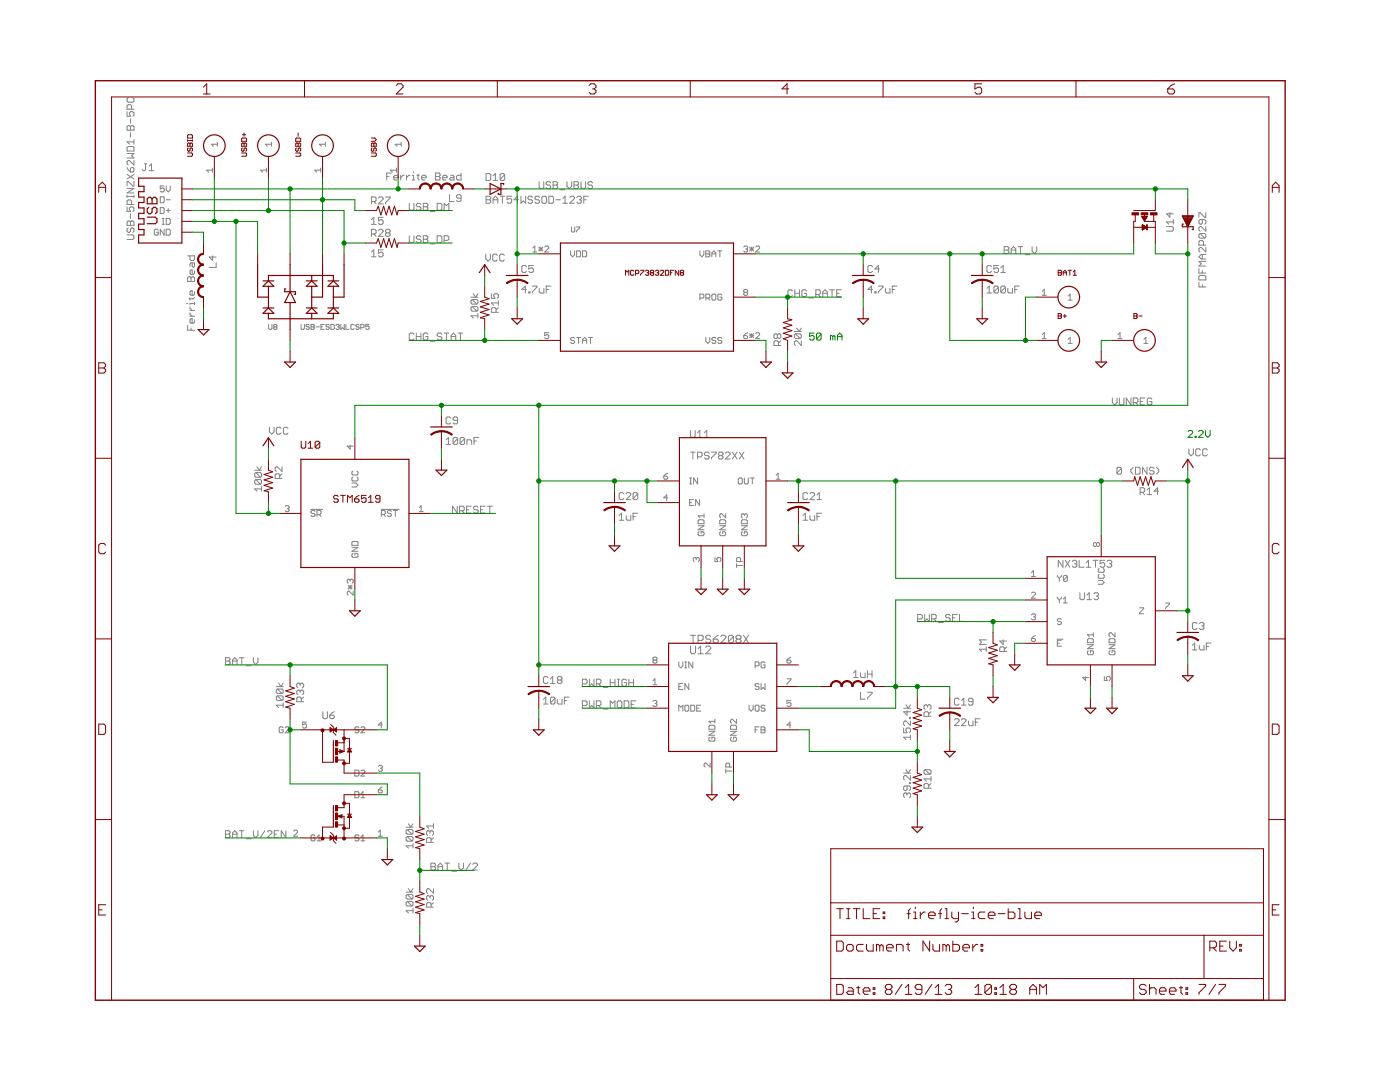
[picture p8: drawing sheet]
<svg xmlns="http://www.w3.org/2000/svg" width="279mm" height="216mm" viewBox="0 0 279 216" stroke-linecap="round" stroke-linejoin="round" font-family="sans-serif">
<g fill="none" stroke="#808080" stroke-width=".2">
<path d="M25.6 19.5l-.2 .2v.5l.2 .2h.9l.2-.2v-.5l-.2-.2M25.4 22.3v.9h.6l-.2-.7 .2-.2h.5l.2 .2v.5l-.2 .2M25.4 25.3l.2-.2h.2l.2 .2 .3-.2h.2l.2 .2v.7h-1.3zM25.4 29.5l.2-.3h.9l.2 .3v.6h-1.3zM25.4 39v.4M25.4 39.2h1.3M25.4 37.6h1.3l-1.3 .9h1.3M25.4 34.8l1.3 .9M25.4 33.4l.6 .9M25.4 30.6h1.3l-.4 .5 .4 .4h-1.3M26 33.6l.3-.2 .4 .2v.5l-.2 .2h-.5zM26 23.7v.9"/>
<path d="M26 25.3v.7M26 26.5v.9M26.3 21.8v-.7l-.3-.2h-.4l-.2 .2v.7h1.3M26.7 27.9v.9M26.7 32v.9l-.9-.9h-.2l-.2 .3v.4l.2 .2M26.7 36.2v.9h-.2l-.9-.9h-.2v.9M26.7 39v.4M26.7 34.8l-1.3 .9M26.7 28.3h-1.3l.4 .5M28.9 32.7h.4M29.1 32.7v1.1l-.2 .3-.5-.3M29.8 34.1h.9"/>
<path d="M29.8 33.1l.4-.4v1.4M32 39.3h.6l.2 .2v.8l-.2 .1h-.6zM32.8 37.1h-.8v.6l.4-.2 .4 .2v.4l-.2 .2h-.4l-.2-.2M33.2 39.9h.8M33.2 37.1v.8l.4 .4 .4-.4v-.8M42.4 34h-1.2l.4 .4M42.4 33.5v.9M43.4 28.8h-1.2l.4 .4M43.4 28.4v.8M53.2 34h-1.2l.4 .4M53.2 33.5v.9M54.2 28.8h-1.2l.4 .4"/>
<path d="M54.2 28.4v.8M64 34h-1.2l.4 .4M64 33.5v.9M65 28.8h-1.2l.4 .4M65 28.4v.8M75.5 39.5l.3-.2h.4l.3 .2v.3l-1 .9h1M76.9 39.3h1v.2l-1 .9v.3M77.2 35.2h.4M78.1 34.5h-.9v1.4M78.6 35.5h.9v-.3l-.2-.2h-.5l-.2 .2v.5l.2 .2h.5M79.1 34h-1.2l.4 .4M79.1 33.5v.9"/>
<path d="M80 35v.9M80.1 28.8h-1.2l.4 .4M80.1 28.4v.8M80.6 35h-.2l-.4 .5M81.1 35v.9M81.8 35h-.2l-.5 .5M82.3 35.9h.4M82.3 35h.2v.9M82.5 34.3v.2M83.2 35h.5M83.4 34.8v.9l.3 .2M84.1 35.5h.9l-.2-.5h-.4l-.3 .2v.5l.3 .2h.4"/>
<path d="M86.9 34.5h.7l.2 .3v.2l-.2 .2 .2 .3v.2l-.2 .2h-.7zM86.9 35.2h.7M88.3 35.5h.9v-.3l-.2-.2h-.5l-.2 .2v.5l.2 .2h.5M89.7 38.8v1.4h.9M89.9 35h.5l.2 .2v.7h-.7l-.2-.2 .2-.2h.7M92 34.5v1.4h-.7l-.2-.2v-.5l.2-.2h.7M92 39.5h-.7l-.2-.2 .2-.5h.5l.2 .3v.9l-.2 .2h-.5l-.2-.2M97 34.6h.7l.2 .3v.9l-.2 .2h-.7zM97 39.2h.7l.2 .2v.2l-.2 .3 .2 .2v.2l-.2 .3h-.7zM97 39.9h.7M98.4 39.9h.9M98.4 36h.9"/>
<path d="M98.4 35.1l.5-.5v1.4M99.8 39.2h.9M100.3 39.2v1.4M100.7 34.9v.9l-.2 .2h-.5l-.2-.2M100.7 34.9l-.2-.3h-.5l-.2 .3v.9M100.7 34.9l-.9 .9M102.1 39.2h-.9v.7l.7-.3 .2 .3v.4l-.2 .3h-.5l-.2-.3M103.5 39.9h-.9l.7-.7v1.4M104 39.2v1.4l.4-.5 .5 .5v-1.4M106.3 39.4l-.3-.2h-.4l-.2 .2v.2l.2 .3h.4l.3 .2v.2l-.3 .3h-.4l-.2-.3M107.6 36.3v1.1l.2 .2h.5l.2-.2v-1.1M107.7 39.4l-.3-.2h-.4l-.2 .4 .2 .3h.4l.3 .2v.2l-.3 .3h-.4l-.2-.3"/>
<path d="M108.4 39.2h.4l.3 .2v.9l-.3 .3h-.4l-.3-.3v-.9zM109.5 39.2h.7l.3 .2v.9l-.3 .3h-.7zM109.9 36.5l-.2-.2h-.5l-.2 .2v.2l.2 .2h.5l.2 .3-.2 .4h-.5l-.2-.2M110.4 36.3h.7l.2 .2v.2l-.2 .2 .2 .3v.2l-.2 .2h-.7zM110.4 36.9h.7M110.9 39.9h.9M111.8 37.9h.9M112.3 39.6l.5-.4v1.4M113.2 36.3v.9l.4 .4 .5-.4v-.9M113.7 39.4l.2-.2h.5l.2 .2v.2l-.9 1h.9M114.6 36.3h.6l.3 .2v.2l-.3 .2 .3 .3v.2l-.3 .2h-.6zM114.6 36.9h.6"/>
<path d="M115.1 39.4l.2-.2h.5l.2 .2-.2 .5M115.6 39.9h.2M115.8 39.9l.2 .2-.2 .5h-.5l-.2-.3M116 36.3v1.1l.2 .2h.4l.3-.2v-1.1M116.5 39.9h.4M117.4 39.2h-.9v1.4M118.3 36.5l-.3-.2h-.4l-.3 .2v.2l.3 .2h.4l.3 .3v.2l-.3 .2h-.4l-.3-.2M25.4 46.9h1.1l.2 .2v.4l-.2 .3h-1.1M25.4 41.3v.9h.6l-.2-.7 .2-.2h.5l.2 .2v.5l-.2 .2M25.4 44.3l.2-.2h.2l.2 .2 .5-.2 .2 .2v.7h-1.3zM25.6 45.5l-.2 .2v.4l.2 .3h.2l.2-.3v-.4l.3-.2h.2l.2 .2v.4l-.2 .3M26 42.7v.9"/>
<path d="M26 44.3v.7M26.3 40.8v-.7l-.3-.2h-.4l-.2 .2v.7h1.3M31.6 45.9l-.2-.2h-.4l-.2 .2v.8l.2 .2h.4l.2-.2v-.4h-.4M32 41.4h.6l.2 .2v.8l-.2 .2h-.6zM32.4 44.8h.4M32.4 43.6h.4M32.6 43.6v1.2M32.8 45.7v1.2l-.8-1.2v1.2M33.2 43.6h.6l.2 .2v.8l-.2 .2h-.6zM33.2 45.7h.6l.2 .2v.8l-.2 .2h-.6zM33.2 42h.8M33.6 41.6v.8"/>
<path d="M37.4 55.5l.3-.3h.2l.2 .3 .3-.3h.2l.2 .3v.7h-1.4zM37.4 51.1h1.4v.7l-.2 .2h-.5l-.2-.2v-.7M37.9 59.4v.5M38.1 55.5v.7M38.4 52.5v.6l.2 .3 .2-.3v-.6h-.7l-.2 .2v.4M38.8 54.1v.4l-.2 .3h-.5l-.2-.3v-.4l.2-.3h.3v1M38.8 58.3v.4l-.2 .2h-.5l-.2-.2v-.4l.2-.3h.3v.9M38.8 59.4l-.2 .2h-.9M42.4 51.1v.9l-.6-.7h1.3M43.1 52.5v.9h-1.3M74.1 43.8l.5-.4v1.4M74.1 50.3l.5-.5v1.4"/>
<path d="M74.1 44.8h1M74.1 51.2h1M74.1 46.7h.7l.3-.2v-.5l-.3-.2h-.7v1.4M74.1 40.2h.7l.3-.2v-.5l-.3-.2h-.7v1.4M74.6 40.2l.5 .5M74.6 46.7l.5 .5M75.5 46l.3-.2h.4l.3 .2v.2l-1 1h1M76.5 43.4h-1v.7l.7-.3 .3 .3v.4l-.3 .3h-.4l-.3-.3M76.5 49.8h-1v.7l.7-.2 .3 .2v.5l-.3 .2h-.4l-.3-.2M77.2 46.5l-.3-.3v-.2l.3-.2h.4l.3 .2v.2l-.3 .3M77.2 46.5l-.3 .2v.2l.3 .3h.4l.3-.3v-.2l-.3-.2M77.2 46.5h.4"/>
<path d="M81.7 47.1v1.1l.2 .2h.5l.2-.2v-1.1M81.7 40.6v1.1l.2 .3h.5l.2-.3v-1.1M84 40.8l-.2-.2h-.5l-.2 .4 .2 .3h.5l.2 .2v.2l-.2 .3h-.5l-.2-.3M84 47.3l-.2-.2h-.5l-.2 .4 .2 .2h.5l.2 .3v.2l-.2 .2h-.5l-.2-.2M84.5 40.6h.7l.2 .2-.2 .5 .2 .4-.2 .3h-.7zM84.5 47.1h.7l.2 .2-.2 .4 .2 .5-.2 .2h-.7zM84.5 41.3h.7M84.5 47.7h.7M85.9 42.2h.9M85.9 48.7h.9M87.2 40.6h.7l.3 .2v.9l-.3 .3h-.7zM87.2 47.1h.7l.3 .2v.9l-.3 .2h-.7z"/>
<path d="M88.6 42v-1.4l.5 .4 .5-.4v1.4M88.6 48h.7l.3-.3v-.4l-.3-.2h-.7v1.3M94 59.3h1.4M94.2 59.8h.9l.3 .2v.5l-.3 .2M94.2 59.8l-.2 .2v.5l.2 .2h.9M94.2 59.8l.9 .9M94.4 58.6l.5 .7 .5-.7M96.9 50.7v.9l.5 .5 .5-.5v-.9M98.1 58.6v.9h.7l-.3-.7 .3-.2h.4l.3 .2v.5l-.3 .2M98.4 40.6v-1l.5-.4 .4 .4v1M99.3 50.9l-.3-.2h-.4l-.3 .2v1l.3 .2h.4l.3-.2M100.6 50.9l-.2-.2h-.5l-.2 .2v1l.2 .2h.5l.2-.2"/>
<path d="M105.1 57.8h-1l.7-.7v1.4M105.1 53.2l-.3-.2h-.4l-.3 .2v.9l.3 .3h.4l.3-.3M105.5 58.2h.3v.3h-.3zM106.2 57.1h.9v.2l-.9 .9v.3M106.3 50.3h.8M106.3 49.5l.4-.4v1.2M106.4 53h-.9v.7l.5-.3h.2l.2 .3v.4l-.2 .3h-.4l-.3-.3M107.5 49.7h.8M107.5 49.3l.8 .8M107.6 57.6v.6l.2 .3h.7v-.9M107.9 49.3v.8M108.3 49.3l-.8 .8"/>
<path d="M108.7 49.3l.2-.2h.4l.2 .2v.2l-.8 .8h.8M109 57.8h.5M109.9 57.1h-.9v1.4M112.3 40.6h.9M113.9 50.1v.7l.4 .4 .4-.4v-.7M114 45.3v.8l.2 .2h.4l.1-.2v-.8M115 45.3h.7l-.7 1M115.1 50.1h.6l.2 .1v.9l-.2 .1h-.6zM116.3 50.1h.6l.2 .1v.9l-.2 .1h-.6zM139.7 50.1v.7l.4 .4 .4-.4v-.7M139.7 59.5h.6l.2-.2v-.4l-.2-.2h-.6v1.2M140.9 50.1h.6l.2 .1-.2 .5 .2 .4-.2 .1h-.6z"/>
<path d="M140.9 59.5h.6l.2-.2v-.4l-.2-.2h-.6v1.2M140.9 50.7h.6M141.3 59.5l.4 .4M142.1 58.9l.2-.2h.4l.2 .2v.8l-.2 .2h-.4l-.2-.2zM142.1 51.2v-.7l.4-.4 .4 .4v.7M142.1 50.7h.8M143.3 50.1h.8M143.7 50.1v1.1M144.1 58.9l-.3-.2h-.4l-.1 .2v.8l.1 .2h.4l.3-.2v-.4h-.4M148.4 49.3l.2-.2h.4l.2 .2-.2 .4M148.6 58.3l-.2 .2 .2 .4h.4l.2-.2-.2-.4M148.6 58.3l-.2-.2 .2-.4h.4l.2 .2-.2 .4"/>
<path d="M148.6 58.3h.4M148.8 49.7h.2M149 49.7l.2 .2-.2 .4h-.4l-.2-.2M149.6 49.7h.8M149.6 49.3l.8 .8M150 49.3v.8M150.4 49.3l-.8 .8M150.8 49.3l.2-.2h.4l.2 .2v.2l-.8 .8h.8M158.2 58.1l-.3-.3h-.4l-.3 .3v.9l.3 .2h.4l.3-.2M158.6 57.8v1.4M158.6 58.5h1M159.6 57.8v1.4"/>
<path d="M161 58.1l-.3-.3h-.4l-.3 .3v.9l.3 .2h.4l.3-.2v-.5h-.5M161.4 59.5h.9M162.8 58.8h.7l.2-.3v-.4l-.2-.3h-.7v1.4M163.3 58.8l.4 .4M164.2 59.2v-.9l.5-.5 .4 .5v.9M164.2 58.5h.9M165.6 57.8h.9M166.1 57.8v1.4M167 58.5h.4M167.9 57.8h-.9v1.4h.9M174.1 57.8h-.9l.7-.7v1.4M174.1 53.2l-.2-.2h-.5l-.2 .2v.9l.2 .3h.5l.2-.3"/>
<path d="M174.6 58.2h.2v.3h-.2zM175.3 57.1h.9v.2l-.9 .9v.3M175.5 53.7h-.9l.7-.7v1.4M176.7 57.6v.6l.2 .3h.7v-.9M178.1 57.8h.4M179 57.1h-.9v1.4M197 58.5h.9M197 57.6l.4-.5v1.4M197.9 53.2l-.2-.2h-.5l-.2 .2v.9l.2 .3h.5l.2-.3M199.3 57.3v.9l-.3 .3h-.4l-.2-.3M199.3 57.3l-.3-.2h-.4l-.2 .2v.9M199.3 53h-.9v.7l.4-.3 .5 .3v.4l-.3 .3h-.4l-.2-.3"/>
<path d="M199.3 57.3l-.9 .9M199.7 54.4h1M199.7 53.4l.5-.4v1.4M200.4 49.2h.7l.2 .2v.3l-.2 .2 .2 .2v.3l-.2 .2h-.7zM200.4 49.9h.7M200.7 57.3v.9l-.3 .3h-.4l-.3-.3M200.7 57.3l-.3-.2h-.4l-.3 .2v.9M200.7 57.3l-1 .9M201.1 57.6v.6l.3 .3h.7v-.9M201.8 49.9h.9M201.8 50.6v-.9l.5-.5 .4 .5v.9M202.5 57.8h.5"/>
<path d="M203.2 49.2h.9M203.4 57.1h-.9v1.4M203.6 49.2v1.4M204.6 50.8h.9M206 49.2v.9l.4 .5 .5-.5v-.9M208 58.9h.8M208 58.1l.4-.4v1.2M213.2 59.1l.4-.4v1.2M213.2 59.9h.8M232.8 45.2h1.1l.3 .2v.5l-.3 .2h-1.1M233.5 42.4v.9l-.7-.6h1.4M234.2 43.8v.9"/>
<path d="M234.2 44.3h-1.4l.5 .4M239.3 56.3v1h1.3M239.3 53.6v.9h1.3M239.5 46.6l-.2 .2v.5l.2 .2h.9M239.5 54.9h.9l.2 .3v.7h-1.3v-.7zM239.5 46.6h.9l.2 .2v.5l-.2 .2M239.5 46.6l.9 .9M239.9 43.8v.7l-.2 .2-.4-.2v-.5l.2-.2h.9l.2 .2v.5l-.2 .2M239.9 50.8v.9M239.9 54v.5M239.9 56.8v.5M240.2 48.9v-.7l-.3-.2h-.4l-.2 .2v.7h1.3"/>
<path d="M240.6 42.4v.9h-.2l-.9-.9h-.2v.9M240.6 45.2v.9l-.9-.9h-.2l-.2 .2v.5l.2 .2M240.6 49.4v.9l-.9-.9h-.2l-.2 .2v.5l.2 .2M240.6 52.2h-1.3l.4 .4-.4 .5h1.3M240.6 50.8h-.9l-.4 .4 .4 .5h.9M37.2 60.6h.2M37.4 65v.9h1.4M37.9 61.3v.2l.5 .5M37.9 62.4v.3l.5 .4M37.9 63.1h.9M37.9 62h.9M38.1 65.4v.5"/>
<path d="M38.8 60.3v.5M38.8 63.8v.5l-.2 .2h-.5l-.2-.2v-.5l.2-.2h.3v.9M38.8 60.6h-.9v.2M53.6 64.7v.9l.2 .1h.3l.2-.1v-.9M54.8 65.2l-.2 .2 .2 .3h.3l.2-.1-.2-.4M54.8 65.2l-.2-.2 .2-.3h.3l.2 .2-.2 .3M54.8 65.2h.3M60.1 64.7v.9l.1 .1h.4l.1-.1v-.9M61.7 64.9l-.1-.2h-.4l-.1 .3 .1 .2h.4l.1 .4-.1 .1h-.4l-.1-.1M62.1 64.7h.5l.1 .2-.1 .3 .1 .4-.1 .1h-.5zM62.1 65.2h.5M63.1 65.2h.6"/>
<path d="M64.1 65.2h.3M64.7 64.7h-.6v1h.6M65.7 64.9l-.1-.2h-.4l-.2 .3 .2 .2h.4l.1 .4-.1 .1h-.4l-.2-.1M66 64.7h.5l.2 .2v.7l-.2 .1h-.5zM67 64.9l.2-.2h.3l.2 .2-.2 .3M67.4 65.2h.1M67.5 65.2l.2 .2-.2 .3h-.3l-.2-.1M68 64.7v1l.4-.3 .3 .3v-1M69 64.7v1h.7M70.7 64.9l-.2-.2h-.3l-.2 .2v.7l.2 .1h.3l.2-.1M71.7 64.9l-.2-.2h-.3l-.2 .2 .2 .3h.3l.2 .2-.2 .3h-.3l-.2-.1M72 65.4h.5l.2-.2v-.3l-.2-.2h-.5v1"/>
<path d="M73.7 64.7h-.7v.5l.3-.2 .4 .2v.4l-.2 .1h-.3l-.2-.1M82.6 66.7l-.2-.2h-.5l-.2 .2v.9l.2 .3h.5l.2-.3M83.1 66.5v1.4M83.1 67.2h.9M84 66.5v1.4M85.4 66.7l-.2-.2h-.5l-.2 .2v.9l.2 .3h.5l.2-.3v-.4h-.5M85.9 68.1h.9M88.2 66.7l-.3-.2h-.4l-.3 .2v.2l.3 .3h.4l.3 .2v.2l-.3 .3h-.4l-.3-.3M88.6 66.5h1M89.1 66.5v1.4M90 67.2h1M90 67.9v-1l.5-.4 .5 .4v1"/>
<path d="M91.4 66.5h1M91.9 66.5v1.4M94.2 61.2h.9l.3 .2v.4l-.3 .3M94.2 61.2l-.2 .2v.4l.2 .3h.9M94.2 61.2l.9 .9M95.4 63h-1.4l.4 .5M95.4 62.5v1M99 62.3v-.7l-.2-.2h-.5l-.2 .2v.7h1.4M99.5 61.4l-.5 .4M99.5 60.5h-1.4l.4 .4M99.5 60v.9M109.5 66.4h-.8v.6l.6-.2 .2 .2v.4l-.2 .2h-.4l-.2-.2"/>
<path d="M114.7 67.5l-.2-.2h-.4l-.2 .2 .2 .4h.4l.2 .2-.2 .4h-.4l-.2-.2M115.1 67.3h.8M115.5 67.3v1.2M116.3 67.9h.8M116.3 68.5v-.8l.4-.4 .4 .4v.8M117.5 67.3h.8M117.9 67.3v1.2M140.9 67.3v.8l.4 .4 .4-.4v-.8M142.9 67.5l-.2-.2h-.4l-.2 .2 .2 .4h.4l.2 .2-.2 .4h-.4l-.2-.2M144.1 67.5l-.3-.2h-.4l-.1 .2 .1 .4h.4l.3 .2-.3 .4h-.4l-.1-.2M148.4 67h.6l.2 .4-.2 .2h-.4l-.2-.2zM149.2 66.4l-.8 .6"/>
<path d="M149.6 67h.8M149.6 66.6l.8 .8M150 66.6v.8M150.4 66.6l-.8 .8M150.8 66.6l.2-.2h.4l.2 .2v.2l-.8 .8h.8M155.2 66.8l-.3-.2h-.2l-.2 .2v.5l.2 .2h.2l.3-.2M155.2 66.8l.2-.2 .4 .2v.5l-.2 .2-.4-.2M155.2 66.8v.5M155.4 68.9v-.7l-.2-.2h-.5l-.2 .2v.7h1.3M155.8 68l-.4 .5M158.5 66.1h1.4M158.8 66.6h.9l.2 .2v.5l-.2 .2"/>
<path d="M158.8 66.6l-.3 .2v.5l.3 .2h.9M158.8 66.6l.9 .9M159 65.5l.4 .6 .5-.6M159.9 68v.9l-.9-.9h-.2l-.3 .2v.5l.3 .2M208 67.6h.8M208 66.8l.4-.4v1.2M213.2 67.7l.4-.4v1.2M213.2 68.5h.8M222 79.4v.9l.5 .5 .4-.5v-.9M223.1 67.6h.8M223.1 66.8l.4-.4v1.2M223.4 79.4v1.2l.2 .2h.5l.2-.2v-1.2"/>
<path d="M225.7 79.4v1.4l-.9-1.4v1.4M228.3 68.5h.8M228.3 67.7l.4-.4v1.2M228.5 79.4h-.9v1.4h.9M229.9 79.7l-.3-.3h-.4l-.2 .3v.9l.2 .2h.4l.3-.2v-.5h-.5M50.8 93.8h1.4M51.1 94.3h.9l.2 .2v.5l-.2 .2M51.1 95.7h.9l.2 .2v.5l-.2 .2M51.1 95.7l-.3 .2v.5l.3 .2h.9M51.1 94.3l-.3 .2v.5l.3 .2h.9M51.1 95.7l.9 .9M51.1 94.3l.9 .9"/>
<path d="M51.3 93.1l.5 .7 .4-.7M52.2 97.6h-1.4l.5 .4M52.2 97.1v.9M53.8 85.3v.9l.4 .4 .5-.4v-.9M55.8 95.5v-.7l-.2-.3h-.5l-.2 .3v.7h1.4M56.1 85.5l-.2-.2h-.5l-.2 .2v.9l.2 .2h.5l.2-.2M56.3 94.5l-.5 .5M56.3 93.2v.9l-.9-.9-.5 .2v.4l.2 .3M57.5 85.5l-.2-.2h-.5l-.2 .2v.9l.2 .2h.5l.2-.2M69.9 88.8v.8l-.6-.6h1.2M70.2 96.4h.8l.4 .4-.4 .4h-.8M70.4 95.2l-.2 .2v.4l.2 .2h.8l.2-.2v-.4l-.2-.2"/>
<path d="M70.4 94l-.2 .2v.4l.2 .2h.8l.2-.2v-.4l-.2-.2M89 87.8l.5-.5v1.4M89 88.7h1M90 83.4l-.3-.2h-.4l-.3 .2v.9l.3 .3h.4l.3-.3M91.3 87.5v1l-.2 .2h-.4l-.3-.2M91.3 83.9h-.6l-.3-.2 .3-.5h.4l.2 .2v.9l-.2 .3h-.4l-.3-.3M91.3 87.5l-.2-.2h-.4l-.3 .2v1M91.3 87.5l-.9 1M92.7 87.5v1l-.2 .2h-.5l-.2-.2M92.7 87.5l-.2-.2h-.5l-.2 .2v1M92.7 87.5l-.9 1M93.2 88.7v-.9h.7l.2 .2v.7"/>
<path d="M94.6 88h.5M95.5 87.3h-.9v1.4M124.5 98.5l-.3-.2h-.4l-.2 .2v1l.2 .2h.4l.3-.2M125 98.5l.2-.2h.4l.3 .2v.3l-.9 .9h.9M127.3 98.5v1l-.3 .2h-.4l-.3-.2M127.3 98.5l-.3-.2h-.4l-.3 .2v1M127.3 98.5l-1 1M132.5 95h.6l.2 .4-.2 .2h-.4l-.2-.2zM133.3 99.3h-.8l.6-.6v1.2M133.3 94.4l-.8 .6M137.6 96.6h.4M137.6 95.4h.4"/>
<path d="M137.8 90.2h.9M137.8 85.9v1.2l.2 .2h.5l.2-.2v-1.2M137.8 95.4v1.2M138.3 90.2v1.4M138.4 99.7h-.8v1.2h.8M139.2 91.1h.7l.2-.2v-.5l-.2-.2h-.7v1.4M139.2 95.4v1.2l-.8-1.2v1.2M139.2 87.3h.9M139.2 86.4l.5-.5v1.4M139.6 99.7v1.2l-.8-1.2v1.2M140.6 87.3h.9M140.6 86.4l.5-.5v1.4"/>
<path d="M141.5 90.4l-.2-.2h-.5l-.2 .2v.3l.2 .2h.5l.2 .2-.2 .5h-.5l-.2-.2M142 90.2h.9v.2l-.9 1v.2M143.6 90.9l-.2-.2v-.3l.2-.2h.5l.2 .2v.3l-.2 .2M143.6 90.9h.5M143.6 90.9l-.2 .2 .2 .5h.5l.2-.2-.2-.5M144.8 90.4l.2-.2h.5l.2 .2v.3l-.9 .9h.9M146.2 90.2l.9 1.4M147.1 90.2l-.9 1.4M147.3 95.6l.3-.2h.3l.2 .2v.8l-.2 .2h-.3l-.3-.2zM147.6 90.2l.9 1.4M148.5 90.2l-.9 1.4M148.5 95.4v1l.2 .2h.4l.2-.2v-1"/>
<path d="M149.7 95.4h.8M150.1 95.4v1.2M154.9 95.6h.8M154.9 94.8l.4-.4v1.2M161.2 98.5l-.2-.2h-.5l-.2 .2v1l.2 .2h.5l.2-.2M161.6 98.5l.3-.2h.4l.3 .2v.3l-1 .9h1M163 99.7h1M163 98.8l.5-.5v1.4M223.8 93.5l-.2-.3h-.5l-.2 .3v.9M223.8 93.5v.9l-.2 .2h-.5l-.2-.2M223.8 93.5l-.9 .9M226.1 93.2l-.4 .5v.4l.4 .5"/>
<path d="M226.2 80.3h.7l.2-.2v-.4l-.2-.3h-.7v1.4M226.6 93.2h.7l.2 .3v.9l-.2 .2h-.7zM226.6 80.3l.5 .5M227.5 98.2h.7l.3-.2v-.5l-.3-.2h-.7v1.4M227.6 80.1h.4M228 98.2l.5 .5M228.9 93.2v1.4l-.9-1.4v1.4M228.9 97.8l.5-.5v1.4M228.9 98.7h.9M230.3 93.5l-.2-.3h-.5l-.2 .3v.2l.2 .2h.5l.2 .2v.3l-.2 .2h-.5l-.2-.2M230.8 93.2l.4 .5v.4l-.4 .5M231.2 98h-.9l.7-.7v1.4"/>
<path d="M237.3 89.6v.9l.4 .5 .5-.5v-.9M239.6 89.8l-.3-.2h-.4l-.3 .2v.9l.3 .3h.4l.3-.3M241 89.8l-.3-.2h-.4l-.3 .2v.9l.3 .3h.4l.3-.3M56.9 101.1l.2-.2h.4l.2 .2-.2 .4M57.3 101.5h.2M57.5 101.5l.2 .2-.2 .4h-.4l-.2-.2M62 101.6h2.4M62.9 102.1l-.2-.2h-.4l-.2 .4 .2 .1h.4l.2 .4-.2 .2h-.4l-.2-.2M63.3 102.7h.6l.2-.3v-.3l-.2-.2h-.6v1.1M63.7 102.7l.4 .3M69.5 116.8l.8 .8M69.5 117.2h.8"/>
<path d="M69.9 115.8v.2M69.9 116.8v.8M69.9 115.8l.2-.2 .4 .2v.4l-.2 .2M69.9 115.8l-.2-.2-.4 .2v.4l.2 .2M70.2 108.2l.2-.2h.8l.2 .2v.6h-1.2zM70.2 109.2h1.2l-1.2 .8h1.2M70.3 116.8l-.8 .8M70.4 110.4l-.2 .2v.4l.2 .2h.8l.2-.2v-.4l-.2-.2h-.4v.4M70.5 118v.7l-.8-.7-.4 .2v.4l.2 .1M76.1 101.6h3.6M76.1 102.7h.6l.2-.3v-.3l-.2-.2h-.6v1.1M76.5 102.7l.4 .3"/>
<path d="M78.1 102.1l-.2-.2h-.4l-.2 .4 .2 .1h.4l.2 .4-.2 .2h-.4l-.2-.2M78.5 101.9h.8M78.9 101.9v1.1M83.7 102.1h.8M83.7 101.3l.4-.4v1.2M91.2 101v1.4l-.9-1.4v1.4M91.7 101.9h.7l.2-.2v-.5l-.2-.2h-.7v1.4M92.2 101.9l.4 .5M93.1 101.7h.5M94 101h-.9v1.4h.9M95.4 101.2l-.2-.2h-.5l-.2 .5 .2 .2h.5l.2 .2v.3l-.2 .2h-.5l-.2-.2M95.9 101.7h.5"/>
<path d="M96.8 101h-.9v1.4h.9M97.3 101h.9M97.7 101v1.4M123.6 102.9l.4-.5v1.4M123.6 103.8h.9M125 102.9v.7l.2 .2h.7v-.9M126.3 103.1h.5M127.3 102.4h-1v1.4M137.6 100.3h.4M139 111.5l-.2-.2-.4 .2v.3l.2 .3M139 111.5l.1-.2 .5 .2v.3l-.2 .3M139 111.5v.2"/>
<path d="M139.3 104.9h1.2l-1.2 .8h1.2M139.5 103.7h.8l.2 .2v.6h-1.2v-.6zM139.5 106.1l-.2 .2v.4l.2 .2h.8l.2-.2v-.4l-.2-.2h-.4v.4M140.5 102.5v.8M140.5 102.9h-1.2l.4 .4M142.7 111.3v.8h.6l-.2-.4 .2-.4h.4l.2 .2v.3l-.2 .3M143.6 104.9h1.2l-1.2 .8h1.2M143.8 103.7h.8l.2 .2v.6h-1.2v-.6zM143.8 106.1l-.2 .2v.4l.2 .2h.8l.2-.2v-.4l-.2-.2h-.4v.4M144.8 102.5v.8l-.8-.8-.4 .2v.4l.2 .2M147 112.8h1.2M147 112.5v.7"/>
<path d="M147.8 112.1v-.6l-.2-.2h-.4l-.2 .2v.6h1.2M148 104.9h1.1l-1.1 .8h1.1M148 103.9l.1-.2h.8l.2 .2v.6h-1.1zM148.1 106.1l-.1 .2v.4l.1 .2h.8l.2-.2v-.4l-.2-.2h-.4v.4M148.5 102.7l-.2-.2-.3 .2v.4l.1 .2M148.5 102.7l.2-.2 .4 .2v.4l-.2 .2M148.5 102.7v.2M160.3 103.8h.9M160.3 102.9l.4-.5v1.4M161.6 102.9v.7l.3 .2h.7v-.9M163 103.1h.5M164 102.4h-1v1.4"/>
<path d="M205.8 118.4l.3-.2h.4l.2 .2v.2l-.9 .8h.9M205.8 114.3l.4-.4v1.1M205.8 115h.9M211 114.8v.2l.4 .4M211 119.1v.2l.4 .4M211.4 115.4v.6M211.4 119.7v.6M211.8 114.8v.2l-.4 .4M211.8 119.1v.2l-.4 .4M212.1 111.8v1.4l-.9-1.4v1.4M212.2 119.5l.4-.4v1.2M212.6 111.8l.9 1.4"/>
<path d="M213 115l-.2-.2h-.4l-.2 .2v.8M213 115v.8l-.2 .2h-.4l-.2-.2M213 115l-.8 .8M213.5 111.8l-.9 1.4M214 112l.2-.2h.5l.2 .2v.3l-.2 .2M214.4 112.5h.3M214.7 112.5l.2 .2v.2l-.2 .3h-.5l-.2-.3M215.4 111.8v1.4h.9M215.5 118.3v1.1l.3 .3h.4l.3-.3v-1.1M216.8 113.2h.9M216.8 112.3l.4-.5v1.4M216.9 119.7h.9"/>
<path d="M216.9 118.7l.5-.4v1.4M218.2 111.8h.9M218.3 118.5l.2-.2h.5l.2 .2-.2 .5M218.6 111.8v1.4M218.8 119h.2M218.8 108.5l-.2-.3-.4 .3v.3l.2 .3 .4-.3M218.8 108.5l.2-.3 .4 .3v.3l-.2 .3-.4-.3M218.8 108.5v.3M219 119l.2 .2v.2l-.2 .3h-.5l-.2-.3M219.2 115.8h.8l.4 .4-.4 .4h-.8M219.4 113.4l-.2 .2v.4l.2 .2h.8l.2-.2v-.4l-.2-.2M219.4 114.6l-.2 .2v.4l.2 .2h.8l.2-.2v-.4l-.2-.2"/>
<path d="M220.5 111.8h-1v.7l.5-.2 .5 .2v.4l-.3 .3h-.4l-.3-.3M220.9 112l.3-.2h.4l.3 .2v.3l-.3 .2M221.4 112.5h.2M221.6 112.5l.3 .2v.2l-.3 .3h-.4l-.3-.3M45 131.2h.7l.2 .2v.3l-.2 .2 .2 .2v.3l-.2 .2h-.7zM45 131.9h.7M46.4 131.9h.9M46.4 132.6v-.9l.4-.5 .5 .5v.9M47.8 131.2h.9M48.2 131.2v1.4M49.2 132.8h.9M50.6 131.2v.9l.4 .5 .5-.5v-.9"/>
<path d="M55.1 137h1.4M55.4 138.9l-.3 .2v.5l.3 .2h.9M55.4 137.5h.9l.2 .2v.5l-.2 .2M55.4 138.9h.9l.2 .2v.5l-.2 .2M55.4 137.5l-.3 .2v.5l.3 .2h.9M55.4 138.9l.9 .9M55.4 137.5l.9 .9M55.6 136.3l.5 .7 .4-.7M59.9 136.5l-.2-.2h-.2l-.3 .2v.5l.3 .2M59.9 137.9l-.2-.2h-.2l-.3 .2v.5l.3 .2M59.9 137.9l.2-.2h.3l.2 .2v.5l-.2 .2M59.9 136.5v.3"/>
<path d="M59.9 137.9v.3M59.9 136.5l.2-.2h.3l.2 .2v.5l-.2 .2M60.6 139.1l-.5 .5M108.5 139.6l.4-.5v1.4M109.4 135.2l-.2-.2h-.5l-.2 .2v.9l.2 .3h.5l.2-.3M109.9 136.4h.9M109.9 135.5l.4-.5v1.4M110.8 139.3v1l-.3 .2h-.4l-.2-.2M110.8 139.3l-.3-.2h-.4l-.2 .2v1M110.8 139.3l-.9 1M111.2 139.6v.7l.3 .2h.7v-.9M111.5 135.7l-.3-.2v-.3l.3-.2h.4l.3 .2v.3l-.3 .2"/>
<path d="M111.5 135.7l-.3 .2 .3 .5h.4l.3-.3-.3-.4M111.5 135.7h.4M112.6 139.8h.5M113.6 139.1h-1v1.4M116.2 136.5h.7l.3-.3v-.4l-.3-.3h-.7v1.4M117.6 135.5v1.4l.5-.4 .4 .4v-1.4M117.6 139.8v1.4l.5-.4 .4 .4v-1.4M119 136.5h.7l.2-.3v-.4l-.2-.3h-.7v1.4M119.5 136.5l.4 .4M120.4 137.2h.9M121.8 135.5v1.4M121.8 136.2h.9"/>
<path d="M122.7 135.5v1.4M123.2 135.5h.4M123.2 136.9h.4M123.4 135.5v1.4M123.4 139.8h.5l.2 .3v.9l-.2 .2h-.5l-.2-.2v-.9zM124.6 139.8h.7l.2 .3v.9l-.2 .2h-.7zM125 135.8l-.2-.3h-.5l-.2 .3v.9l.2 .2h.5l.2-.2v-.5h-.4M125.5 136.2h.9M125.5 135.5v1.4M126.4 135.5v1.4M126.9 139.8h-.9v1.4h.9M130.3 135.8l.4-.4v1.2"/>
<path d="M130.3 136.6h.8M130.3 140l.2-.2h.4l.2 .2-.2 .4M130.5 131.7l-.2-.2 .2-.4h.4l.2 .2-.2 .4M130.5 131.7l-.2 .2 .2 .4h.4l.2-.2-.2-.4M130.5 131.7h.4M135.5 137h.4M135.5 132.1v.8l.4 .4 .4-.4v-.8M136.3 136.4h-.8v1.2h.8M136.7 132.1h.4M136.7 133.3h.4M136.9 132.1v1.2M137.5 136.4v1.2l-.8-1.2v1.2"/>
<path d="M137.8 126.8h1M137.8 128.9v1.3l.3 .3h.5l.2-.3v-1.3M138.3 132.1v1.2l-.8-1.2v1.2M138.3 126.8v1.5M139.3 127.8h.8l.2-.3v-.5l-.2-.2h-.8v1.5M139.3 130.5h1M139.3 129.4l.5-.5v1.6M140.8 129.2l.3-.3h.5l.2 .3v.2l-1 1.1h1M141.8 127l-.2-.2h-.5l-.3 .2v.3l.3 .2h.5l.2 .3v.2l-.2 .3h-.5l-.3-.3M142.3 127.5h.8l.3 .3v.2l-.3 .3h-.5l-.3-.3zM143.4 126.8l-.5 .2-.6 .5M143.8 127l.3-.2h.5l.3 .2v.3l-1.1 1h1.1"/>
<path d="M146.4 127l-.3-.2h-.5l-.2 .2v1M146.4 127v1l-.3 .3h-.5l-.2-.3M146.4 127l-1 1M147.1 127.5l-.2-.2v-.3l.2-.2h.5l.3 .2v.3l-.3 .2M147.1 127.5h.5M147.1 127.5l-.2 .3v.2l.2 .3h.5l.3-.3v-.2l-.3-.3M148.4 126.8l1 1.5M149.4 126.8l-1 1.5M150.7 132.9h.6l.2-.2v-.4l-.2-.2h-.6v1.2M151.5 136.6l-.2-.2h-.4l-.2 .2 .2 .4h.4l.2 .2v.2l-.2 .2h-.4l-.2-.2M151.9 136.4v1.2l.4-.4 .4 .4v-1.2M152.7 132.3l-.2-.2h-.4l-.2 .2v.8l.2 .2h.4l.2-.2v-.4h-.4"/>
<path d="M157.1 131.7h.5l.2 .4-.2 .2h-.4l-.1-.2zM157.1 135.4h.7v.2l-.7 .8v.2M157.8 131.1l-.7 .6M157.8 139.8h-.7v.6l.4-.2 .3 .2v.4l-.2 .1h-.4l-.1-.1M170.3 134.3l.5-.5v1.4M170.3 135.2h1M171.7 134.3v.7l.3 .2h.7v-.9M171.7 138.1v1.4h1M173.1 133.8v1.4M173.1 138.1h.9v.3l-.9 .9v.2M173.1 134.5h.9M174 133.8v1.4"/>
<path d="M183.1 123.5h.7l.3-.2v-.5l-.3-.2h-.7v1.4M184.5 122.6v1.4l.5-.5 .5 .5v-1.4M185.9 123.5h.7l.2-.2v-.5l-.2-.2h-.7v1.4M186.4 123.5l.4 .5M187.3 124.2h.9M189.6 122.8l-.2-.2h-.5l-.2 .2 .2 .5h.5l.2 .2v.2l-.2 .3h-.5l-.2-.3M190.1 123.3h.5M191 122.6h-.9v1.4h.9M191.4 139.6l-.2-.3h-.5l-.2 .3v.9l.2 .2h.5l.2-.2M191.5 122.6v1.4h.9M191.9 139.8l.4-.5v1.4M196.8 129.5h-1.3l.4 .5"/>
<path d="M196.8 129.1v.9M196.8 127.7h-1.3l.4 .4-.4 .5h1.3M200.2 127.7v.9l-.7-.7h1.4M200.4 130v-.7l-.2-.2h-.5l-.2 .2v.7h1.4M200.9 129.1l-.5 .4M205.8 127.4h.7l.2 .4-.2 .2h-.4l-.3-.2zM205.8 122.7l.3-.2h.4l.2 .2-.2 .4M206.2 123.1h.3M206.5 123.1l.2 .2-.2 .4h-.4l-.3-.2M206.7 126.8l-.9 .6M211 127.6h1.2M211 128.4h.4"/>
<path d="M211.8 127.8h-.8v1.1h.8M211.8 123.6l-.2-.2h-.4l-.2 .2 .2 .4h.4l.2 .2-.2 .4h-.4l-.2-.2M212.2 120.3h.8M216.7 135v.8l-.6-.6h1.2M217 128.7h1.2l-1.2 .7h1.2M217.2 127.4h.8l.2 .3v.5h-1.2v-.5zM217.2 129.8l-.2 .2v.4l.2 .2h.8l.2-.2v-.4l-.2-.2h-.4v.4M218.2 126.3v.8M218.2 126.7h-1.2l.4 .4M220.4 135v.8h.6l-.2-.4 .2-.4h.4l.2 .2v.4l-.2 .2M221.3 128.7h1.2l-1.2 .7h1.2M221.5 127.4h.8l.2 .3v.5h-1.2v-.5z"/>
<path d="M221.5 129.8l-.2 .2v.4l.2 .2h.8l.2-.2v-.4l-.2-.2h-.4v.4M222.5 126.3v.8l-.8-.8-.4 .1v.5l.2 .2M227.4 121.3h.8v.2l-.8 .8v.2h.8M232.6 120.3h.8v.2l-.8 .8v.2M238 128.8l.4-.5v1.4M238 129.7h.9M238.9 124.4l-.2-.2h-.5l-.2 .2v1l.2 .2h.5l.2-.2M239.4 128.8v.7l.2 .2h.7v-.9M239.4 124.4l.2-.2h.5l.2 .2v.3l-.2 .2M239.8 124.9h.3M240.1 124.9l.2 .2v.3l-.2 .2h-.5l-.2-.2M240.7 129h.5"/>
<path d="M241.7 128.3h-1v1.4M56.5 140.7h-1.4l.5 .5M56.5 140.3v.9M56.5 145.2l-.2-.2h-.4l-.2 .2v.8l.2 .2h.4l.2-.2v-.4h-.4M56.9 145.2l.2-.2h.4l.2 .2v.2l-.8 .8h.8M60.1 140v-.7l-.2-.2h-.4l-.3 .2v.7h1.4M61.2 144.1h-.8v.6l.4-.2 .4 .2v.4l-.2 .2h-.4l-.2-.2M64.4 142v1.2l.2 .2h.5l.2-.2v-1.2M65.8 142.7h.7l.2 .2v.3l-.2 .2h-.5l-.2-.2zM66.7 142l-.9 .7M70.8 153.7h.6l.2 .2v.7l-.2 .3h-.6zM70.8 158h.6l.2 .2v.8l-.2 .2h-.6z"/>
<path d="M71.6 145.2l-.2-.2h-.4l-.2 .2 .2 .4h.4l.2 .2-.2 .4h-.4l-.2-.2M72 145.2l.2-.2h.4l.2 .2v.2l-.8 .8h.8M72 159.2h.8M72 158.4l.4-.4v1.2M72 153.9l.2-.2h.4l.2 .2v.2l-.8 .8h.8M75.5 157.6h.6l.2 .4-.2 .2h-.4l-.2-.2zM75.5 152.9l.2-.2h.4l.2 .2-.2 .4M75.9 153.3h.2M76.1 153.3l.2 .2-.2 .4h-.4l-.2-.2M76.3 144.7h-.8l.6-.6v1.2M76.3 157l-.8 .6M108.5 140.5h.9"/>
<path d="M116.2 140.8h.7l.3-.3v-.4l-.3-.3h-.7v1.4M119 140.8h.7l.2-.3v-.4l-.2-.3h-.7v1.4M119.5 140.8l.4 .4M120.4 141.5h.9M121.8 141.2v-1.4l.5 .5 .4-.5v1.4M126 140.5h.4M130.7 140.4h.2M130.9 140.4l.2 .1-.2 .4h-.4l-.2-.1M135.5 141.9v-1.2l.4 .4 .4-.4v1.2M136.9 140.7h.4l.2 .2v.8l-.2 .2h-.4l-.2-.2v-.8zM137.9 140.7h.6l.1 .2v.8l-.1 .2h-.6zM139 141.3h.4"/>
<path d="M139.8 140.7h-.8v1.2h.8M141.5 145.9h1.2l-1.2 .8h1.2M141.7 144.7h.8l.2 .2v.6h-1.2v-.6zM141.7 147.1l-.2 .2v.4l.2 .2h.8l.2-.2v-.4l-.2-.2h-.4v.4M141.7 152.3v.8l-.8-.8-.4 .2v.4l.2 .2M142.7 143.9h-1.2l.4 .4M142.7 143.5v.8M144.8 153.5v.8M144.8 153.9h1.2M145.6 153.1v-.6l-.2-.2h-.4l-.2 .2v.6h1.2M145.8 145.9h1.2l-1.2 .8h1.2M146 147.1l-.2 .2v.4l.2 .2h.8l.2-.2v-.4l-.2-.2h-.4v.4"/>
<path d="M146 144.7h.8l.2 .2v.6h-1.2v-.6zM147 143.5v.8l-.8-.8-.4 .2v.4l.2 .2M149.5 140.7v.8l.4 .4 .4-.4v-.8M150.7 145.6h.4M150.9 140.7h.4l.2 .2v.8l-.2 .2h-.4l-.2-.2v-.8zM151.5 145h-.8v1.2M151.9 145h.6l.2 .2-.2 .4 .2 .4-.2 .2h-.6zM151.9 145.6h.6M152.7 140.9l-.2-.2h-.4l-.2 .2 .2 .4h.4l.2 .2-.2 .4h-.4l-.2-.2M157.8 144.7h-.7l.5-.6v1.2M180.3 145.3v.9h.7l-.2-.7 .2-.2h.5l.2 .2v.5l-.2 .2M180.3 141.3h1.4"/>
<path d="M180.3 154.3h1.4M180.8 140.6l.5 .7 .4-.7M180.8 153.6l.5 .7 .4-.7M181 156.8v.7l-.2 .3h-.2l-.3-.3v-.4l.3-.3h.9l.2 .3v.4l-.2 .3M181 158.5l.3-.3h.2l.2 .3v.4l-.2 .2M181 158.5l-.2-.3h-.2l-.3 .3v.4l.3 .2M181 141.8v.9l-.7-.7h1.4M181 158.5v.2M181.5 143.2h.2v.2h-.2zM181.5 156.1h.2v.3h-.2zM181.7 147.1h-1.4l.5 .5M181.7 143.9v.9l-.9-.9h-.2l-.3 .2v.5l.3 .2"/>
<path d="M181.7 146.7v.9M181.7 154.7v1l-.9-1h-.2l-.3 .3v.4l.3 .3M184.6 153.6l-.2 .2v.5l.2 .2h1M184.6 153.6h1l.2 .2v.5l-.2 .2M184.6 153.6l1 .9M185.1 140.9l-.2-.3h-.3l-.2 .3v.4l.2 .2M185.1 140.9l.2-.3h.3l.2 .3v.4l-.2 .2M185.1 140.9v.2M185.3 142.9v-.6l-.2-.3h-.5l-.2 .3v.6h1.4M185.3 157.3v-.7l-.2-.2h-.5l-.2 .2v.7h1.4M185.8 142l-.5 .5M185.8 155v.9"/>
<path d="M185.8 156.4l-.5 .4M185.8 155.4h-1.4l.5 .5M190.5 143.7l.2-.3h.5l.2 .3v.2l-.9 .9h.9M191.9 143.7l.2-.3h.5l.2 .3v.2l-.9 .9h.9M191.9 140.7h.9M193.3 143.9v.7l.2 .2h.7v-.9M194.2 140h-.7l-.2-.2 .2-.5h.5l.2 .3v.9l-.2 .2h-.5l-.2-.2M194.6 144.1h.5M195.6 143.4h-1v1.4M45 166.5h.7M45 165.8h.7l.2 .2v.2l-.2 .3 .2 .4-.2 .2h-.7zM46.4 166.5h.9"/>
<path d="M46.4 167.1v-.9l.4-.4 .5 .4v.9M47.8 165.8h.9M48.2 165.8v1.3M49.2 167.4h.9M50.6 165.8v.9l.4 .4 .5-.4v-.9M52.9 165.8l-1 1.3M53.3 166l.3-.2h.4l.3 .2v.2l-1 .9h1M54.7 166.5h.5M55.6 165.8h-.9v1.3h.9M57 165.8v1.3l-.9-1.3v1.3M58.6 165.9l.2-.2h.4l.2 .2v.2l-.8 .8h.8M62.9 166.8l-.2-.2h-.4l-.2 .2v.8l.2 .2h.4l.2-.2v-.4h-.4"/>
<path d="M63.3 167.8h.8M63.3 167l.4-.4v1.2M71.6 166.8l-.2-.2h-.4l-.2 .4 .2 .2h.4l.2 .4-.2 .2h-.4l-.2-.2M72 167l.4-.4v1.2M72 167.8h.8M75.5 166.9h.8M75.5 166.1l.4-.4v1.2M81 165.1h1.4M81 178h1.4M81.3 165.5h.9l.2 .3v.4l-.2 .3M81.3 166.9h.9l.2 .3v.4l-.2 .3M81.3 178.5h.9l.2 .2v.5l-.2 .2"/>
<path d="M81.3 179.9h.9l.2 .2v.5l-.2 .2M81.3 166.9l-.3 .3v.4l.3 .3h.9M81.3 165.5l-.3 .3v.4l.3 .3h.9M81.3 178.5l-.3 .2v.5l.3 .2h.9M81.3 179.9l-.3 .2v.5l.3 .2h.9M81.3 166.9l.9 1M81.3 165.5l.9 1M81.3 179.9l.9 .9M81.3 178.5l.9 .9M81.5 164.4l.5 .7 .4-.7M81.5 177.3l.5 .7 .4-.7M82.4 168.8h-1.4l.5 .4"/>
<path d="M82.4 168.3v.9M85.8 166l-.2-.2h-.3l-.2 .2v.5l.2 .2M85.8 178.9l-.2-.2h-.3l-.2 .2v.5l.2 .2M85.8 166l.2-.2h.3l.2 .2v.5l-.2 .2M85.8 166v.2M85.8 178.9v.3M85.8 178.9l.2-.2h.3l.2 .2v.5l-.2 .2M86 172.2h.7l.2 .3v.2l-.2 .2 .2 .5-.2 .2h-.7zM86 172.9h.7M86 168.1v-.7l-.2-.2h-.5l-.2 .2v.7h1.4M86.5 177.3v.9l-.9-.9h-.3l-.2 .2v.5l.2 .2M86.5 167.2l-.5 .4"/>
<path d="M86.5 164.4v.9M86.5 164.8h-1.4l.5 .5M87.4 173.6v-.9l.5-.5 .4 .5v.9M87.4 172.9h.9M88.8 172.2h.9M89.3 172.2v1.4M90.2 173.8h.9M91.6 172.2v1l.4 .4 .5-.4v-1M93.9 172.2l-.9 1.4M94.4 172.5l.2-.3h.4l.3 .3v.2l-.9 .9h.9M82.4 181.3v.9M82.4 181.7h-1.4l.5 .5"/>
<path d="M86 181v-.7l-.2-.2h-.5l-.2 .2v.7h1.4M86.5 180.1l-.5 .5"/>
</g>
<path d="M19 16.1h237.5v183.5h-237.5z" fill="none" stroke="#800000" stroke-width=".28"/>
<g fill="none" stroke="#800000" stroke-width=".2">
<path d="M40.6 17.4l.7-.7v2.1M40.6 18.8h1.4M60.8 16.1v3.2M79.1 17.1l.3-.4h.7l.3 .4v.3l-1.3 1.4h1.3M99.3 16.1v3.2M117.6 17.1l.3-.4h.7l.3 .4v.3l-.3 .3M118.3 17.7h.3M118.6 17.7l.3 .4v.3l-.3 .4h-.7l-.3-.4M137.8 16.1v3.2M157.4 17.7h-1.3l1-1v2.1M176.2 16.1v3.2M195.9 16.7h-1.3v1l.6-.3h.4l.3 .3v.7l-.3 .4h-.7l-.3-.4"/>
<path d="M214.7 16.1v3.2M233 17.7h1.1l.3 .4v.3l-.3 .4h-.7l-.4-.4zM234.4 16.7l-.7 .4-.7 .6M19.7 38.4v-1.4l.7-.7 .7 .7v1.4M19.7 37.4h1.4M36.3 37.7h2.2M36.3 39.9h2.2M37.4 30.5h.8l.2 .2v.3l-.2 .2h-.8M37.4 28.7l.2-.2 .3 .2 .3-.2 .2 .2v.5h-1zM37.4 27.1l.2-.2h.6l.2 .2v.4h-1zM37.4 27.9v.3M37.4 28h1"/>
<path d="M37.6 29.5l-.2 .2v.3l.2 .2 .3-.2v-.3l.2-.2 .3 .2v.3l-.2 .2M37.9 28.7v.5M38.4 27.9v.3M42.8 31.2v4.3M48.2 30.5h.8l.2 .2v.3l-.2 .2h-.8M48.2 28.7l.2-.2 .3 .2 .3-.2 .2 .2v.5h-1zM48.2 27.7l.2-.2h.6l.2 .2v.5h-1zM48.4 29.5l-.2 .2v.3l.2 .2 .3-.2v-.3l.2-.2 .3 .2v.3l-.2 .2M48.4 26.9h.6M48.7 26.5v.7M48.7 28.7v.5M53.6 31.2v4.3"/>
<path d="M59 30.5h.8l.2 .2v.3l-.2 .2h-.8M59.2 29.5l-.2 .2 .2 .5 .3-.2v-.3l.2-.2 .3 .2v.3l-.2 .2M59.2 28.5l.3 .2 .3-.2 .2 .2v.5h-1v-.5zM59.2 27.5h.6l.2 .2v.5h-1v-.5zM59.5 26.5v.7M59.5 28.7v.5M64.4 31.2v4.3M74.1 30.5h.9l.1 .2-.1 .5h-.9M74.1 28.7l.2-.2 .3 .2 .4-.2 .1 .2v.5h-1zM74.1 27.5h.7l.3 .4-.3 .3h-.7M74.3 29.5l-.2 .2v.3l.2 .2 .3-.2v-.3l.2-.2 .3 .2-.1 .5M74.6 28.7v.5"/>
<path d="M79.5 31.2v4.3M81.6 37.7h2.2M92.4 37.7h2.2M96.7 37.7h4.3M230.6 39.9v2.1h-4.3M237 39.9v8.6M253.9 37.4h1.4M253.9 38.4v-1.4l.7-.7 .7 .7v1.4M19 55.4h3.3M36.3 42h2.2M36.3 46.3h2.2M36.3 44.2h2.2"/>
<path d="M40.6 48.5v2.2M40.6 59.3v2.1M51.4 50.7v2.1M57.9 50.7v2.1M64.4 50.7v2.1M68.7 50.7v2.1M73 42h2.1l.4-.9 .5 1.8 .6-1.8 .5 1.8 .5-1.8 .6 1.8 .5-1.8 .5 1.8 .3-.9h2.1M73 48.5h2.1l.4-.9 .5 1.8 .6-1.8 .5 1.8 .5-1.8 .6 1.8 .5-1.8 .5 1.8 .3-.9h2.1M96.7 57.1v2.2l.9 .3-1.7 .6 1.7 .5-1.7 .5 1.7 .6-1.7 .5 1.7 .5-1.7 .6 .8 .2v2.2M96.7 52.8v2.2M103.2 52.8v2.2M103.2 55.8v3.5"/>
<path d="M107.5 50.7h4.3M124.8 54.9v-1l.4 .4 .3-.4v1M126.5 54.1l-.2-.2h-.3l-.2 .2v.7l.2 .1h.3l.2-.1M126.8 54.6h.5l.2-.2v-.3l-.2-.2h-.5v1M127.8 53.9h.7l-.7 1M128.8 54.1l.2-.2h.3l.2 .2-.2 .3M129.1 54.4h.2M129.3 54.4l.2 .2-.2 .3h-.3l-.2-.1M130 54.4l-.2-.1 .2-.4h.3l.2 .2-.2 .3M130 54.4l-.2 .2 .2 .3h.3l.2-.1-.2-.4M130 54.4h.3M130.8 54.1l.2-.2h.3l.2 .2-.2 .3"/>
<path d="M131.1 54.4h.2M131.3 54.4l.2 .2-.2 .3h-.3l-.2-.1M131.8 54.1l.2-.2h.3l.2 .2v.2l-.7 .6h.7M132.8 53.9h.5l.2 .2v.7l-.2 .1h-.5zM133.8 54.4h.3M134.5 53.9h-.7v1M135.4 53.9v1l-.6-1v1M135.9 54.4l-.1-.1 .1-.4h.4l.1 .2-.1 .3M135.9 54.4l-.1 .2 .1 .3h.4l.1-.1-.1-.4M135.9 54.4h.4M146.4 59.3h4.3M146.4 50.7h4.3"/>
<path d="M172.3 52.8v2.2M172.3 55.8v3.5M196 52.8v2.2M196 55.8v3.5M206.8 59.3h4.3M211.2 53.9h.5l.1 .2-.1 .3 .1 .4-.1 .1h-.5zM211.2 54.4h.5M212.2 54.4h.6M212.2 54.9v-.6l.3-.4 .3 .4v.6M213.2 53.9h.6M213.5 53.9v1M214.2 54.9h.6"/>
<path d="M214.2 54.3l.3-.4v1M226.3 45.4h4.3M226.6 42.9v1.3h-.3v4.3M227.9 43.2h1l-.5 .9zM227.9 43.2h1M227.9 43.3h1M228 43.3h.9M228 44.8l.8 .6-.8 .5zM228 45.8h.1M228 45.7h.2M228 45.7h.3M228 45.6h.4"/>
<path d="M228 45.6h.5M228 45.5h.6M228 45.5h.7M228 45.4h.7M228 45.3h.7M228 45.2h.6M228 45.1h.5M228 45.1h.4M228 45h.3M228 45h.2M228 44.9h.1M228 43.4h.8"/>
<path d="M228 43.5h.8M228 43.5h.7M228.1 43.6h.6M228.2 43.7h.4M228.2 43.8h.4M228.3 43.8h.3M228.3 43.9h.2M228.4 44h.1M228.4 42.8v1.4h2.2v4.3M230.3 42.9v1.3M253.2 55.4h3.3M19.7 72.4h1l.4 .3v.4l-.4 .3 .4 .4v.3l-.4 .3h-1z"/>
<path d="M19.7 73.4h1M40.6 63.6v2.2M57.9 65.8v2.1M57.9 70.1v2.1M103.2 61.4v2.2M107.5 67.9h4.3M146.4 67.9h4.3M152.9 70.1v2.1M157.2 61.4v2.2l.8 .2-1.7 .5 1.7 .6-1.7 .5 1.7 .6-1.7 .5 1.7 .6-1.7 .5 .9 .3v2.2M157.2 72.2v2.2M172.3 61.4v2.2M196 61.4v2.2"/>
<path d="M206.8 67.9h4.3M211.2 62.6h.5l.1 .1-.1 .4 .1 .3-.1 .2h-.5zM211.2 63.1h.5M212.2 63.1h.6M212.5 62.7v.7M219.8 70.1v2.1M221.9 67.9h4.4M226.3 62.6h.5l.1 .1-.1 .4 .1 .3-.1 .2h-.5zM226.3 63.1h.5M227.3 63.1h.6M253.9 72.4h1l.4 .3v.4l-.4 .3 .4 .4v.3l-.4 .3h-1zM253.9 73.4h1"/>
<path d="M19 91.4h3.3M53.6 87.3v2.2M53.6 91.7v2.1l.8 .3-1.7 .6 1.7 .5-1.7 .6 1.7 .5-1.7 .5 1.7 .6-1.7 .5 .9 .2v2.2M60.1 88.1v1.1l.2 .2h.5l.2-.2v-1.1M61.5 89.4h.9M61.5 88.5l.5-.4v1.3M63.8 88.3v.9l-.2 .2h-.5l-.2-.2M63.8 88.3l-.2-.2h-.5l-.2 .2v.9M63.8 88.3l-.9 .9M67.5 99.1l-.2-.3h-.5l-.2 .5 .2 .2h.5l.2 .3v.2l-.2 .2h-.5l-.2-.2M68 98.8h.9M68.4 98.8v1.4"/>
<path d="M70.8 99.5h.6l.3 .3v.2l-.3 .2h-.4l-.2-.2zM70.8 87.3v4.4M71.7 98.8l-.9 .7M73.1 98.8h-1v.7l.5-.2h.2l.3 .2v.5l-.3 .2h-.4l-.3-.2M73.5 99.3l.5-.5v1.4M75.8 99.5h-.6l-.3-.2v-.2l.3-.3h.4l.2 .3v.9l-.2 .2h-.4l-.3-.2M88.1 83v2.2M88.1 86v3.5M88.1 91.7v2.1M122.6 98.1v2.2M131.3 96h4.3M152.9 96h4.3"/>
<path d="M159.3 98.1v2.2M224.1 96h2.2l.2-.9 .5 1.7 .5-1.7 .6 1.7 .5-1.7 .6 1.7 .5-1.7 .6 1.7 .3-.8h2.1M237 91.7v2.1M253.2 91.4h3.3M21.1 108.8l-.4-.4h-.7l-.3 .4v1.4l.3 .3h.7l.4-.3M55.7 102.4h4.3M69.4 100.2v-1.4l.4 .5 .5-.5v1.4M70.8 113.2v4.4M70.8 119.7v2.2M73.5 100.2h1M81.6 102.4h4.3M122.6 101.2v3.4"/>
<path d="M122.6 106.8v2.1M131.3 100.3h4.3M139.9 108.9v4.3M139.9 115.4v2.2M144.2 108.9v4.3M144.2 115.4v2.2M148.5 108.9v4.3M148.5 115.4v2.2M159.3 101.2v3.4M159.3 106.8v2.1M204.7 115.4h4.3M204.7 119.7h4.3"/>
<path d="M219.8 106.8v4.3M255.3 108.8l-.4-.4h-.6l-.4 .4v1.4l.4 .3h.6l.4-.3M19 127.5h3.3M57.9 134.8v2.2l.8 .3-1.7 .6 1.7 .5-1.7 .5 1.7 .6-1.7 .5 1.7 .5-1.7 .6 .9 .2v2.2M107.5 134.8v2.2M107.5 137.9v3.4M129.1 137h4.3M129.1 132.7h4.3M155 137h4.3M155 132.7h4.3M163.7 137h2.1M174.4 137h2.2"/>
<path d="M183.1 139.1v2.2l.8 .3-1.7 .6 1.7 .5-1.7 .6 1.7 .5-1.7 .5 1.7 .6-1.7 .5 .9 .2v2.2M189.5 139.1v2.2M198.2 126.2v2.2l.9 .3-1.8 .5 1.8 .6-1.8 .5 1.8 .5-1.8 .6 1.8 .5-1.8 .6 .9 .2v2.1M198.2 137v2.1M202.5 130.5v2.2M204.7 128.4h4.3M204.7 124h4.3M217.6 132.7v4.3M217.6 139.1v2.2M221.9 132.7v4.3M221.9 139.1v2.2M230.6 121.9h4.3"/>
<path d="M237 124v2.2M237 127.1v3.4M237 132.7v2.1M253.2 127.5h3.3M19.7 144.5h1l.4 .3v1.4l-.4 .3h-1zM60 145.6h15.1M64.4 145.6v6.5h2.1M65.9 145.2l.6 .4-.6 .4zM66 144.5l.5 .6v1.1l.6 .5M66.5 145.6l.7-.4v.8zM67.4 149.9h1.3M67.4 148.2h1.3"/>
<path d="M67.8 149.6l.9 .3-.9 .4zM68.7 145.6v4.3M68.7 147.3h1v5h-1v-.6h-1.3M68.7 152.6v1.7h6.4M69.3 149.4h.9M69.7 149.4l.5 .7h-.9zM75.1 158.6h-6.4v2.6h-1.3M107.5 143.5v2.1M129.1 141.3h4.3M142.1 149.9v4.4M142.1 156.4v2.2M146.4 149.9v4.4"/>
<path d="M146.4 156.4v2.2M155 145.6h4.3M155 141.3h4.3M183.1 152.1v2.2l.8 .3-1.7 .5 1.7 .6-1.7 .5 1.7 .5-1.7 .6 1.7 .5-1.7 .5 .9 .3v2.1M189.5 142.2v3.4M189.5 147.8v2.1M253.9 144.5h1l.4 .3v1.4l-.4 .3h-1zM19 163.5h3.3M60 167.2h6.7M65.9 166.8l.6 .4-.6 .4zM66 166.1l.5 .6v1l.6 .6M66.5 165h-2.1v2.2"/>
<path d="M66.5 167.2l.7-.4v.8zM67.1 167.2h8M67.4 162.9l.8-.3v.6zM67.4 162.9h.4M67.4 164.6h1.3M68.7 160.3h1v5h-1v-2.4h-.5M68.7 165.6v1.6M69.3 162.5h.9M69.7 162.5l.5 .6h-.9zM77.3 169.4v2.1M83.8 162.9v2.1l.8 .4-1.7 .5 1.7 .6-1.7 .5 1.7 .5-1.7 .6 1.7 .5-1.7 .5 .9 .3v2.1M83.8 175.8v2.2l.8 .3-1.7 .6 1.7 .5-1.7 .5 1.7 .6-1.7 .5 1.7 .6-1.7 .5 .9 .2v2.2"/>
<path d="M165.8 169.4h86.4v30.2h-86.4zM183.1 162.9v2.1M253.2 163.5h3.3M19.7 181.5h.7M21.1 180.5h-1.4v2.1h1.4M22.3 199.6v-180.3h230.9v180.3M83.8 186.6v2.2M165.8 186.6h86.4M165.8 195.3h86.4M165.8 180.1h86.4M167 187.8h1l.3 .3v1.3l-.3 .4h-1zM167 196.4h1l.3 .4v1.3l-.3 .3h-1z"/>
<path d="M167 181.3h1.3M167.6 181.3v2M169 188.8l.3-.4h.6l.4 .4v.6l-.4 .4h-.6l-.3-.4zM169 181.3h.6M169 183.3h.6M169.3 197.1h.6l.4 .3v1h-1l-.3-.3 .3-.3h1M169.3 181.3v2M170.3 181.3h1.3M170.9 197.1h.7M170.9 181.3v2M171.3 196.8v1.3l.3 .3M172.3 197.8h1.3v-.4l-.3-.3h-.7l-.3 .3v.7l.3 .3h.7"/>
<path d="M172.3 181.3v2h1.3M172.3 188.4h-1l-.4 .4v.6l.4 .4h1M172.9 188.4v1l.4 .4h1v-1.4M174.3 198.1h.3v.3h-.3zM174.3 197.1h.3v.3h-.3zM174.3 182.3h.6M175.6 181.3h-1.3v2h1.3M175.6 188.8l-.3-.4h-.4v1.4M175.6 188.8l.3-.4 .4 .4v1M175.6 188.8v1M176.3 183h.3v.3h-.3zM176.3 182h.3v.3h-.3z"/>
<path d="M176.9 189.1h1.3v-.3l-.3-.4h-.7l-.3 .4v.6l.3 .4h.7M177 197.4l-.3 .4v.3l.3 .3h.7l.3-.3v-.3l-.3-.4M177 197.4l-.3-.3v-.3l.3-.4h.7l.3 .4v.3l-.3 .3M177 197.4h.7M178.9 189.8v-1.4h1l.3 .4v1M180 196.4l-1.3 2M180.7 198.4h1.3M180.7 197.1l.6-.7v2M180.9 188.4h.6M181 182.3h.7M181.2 188.1v1.3l.3 .4M181.7 181.3l-.4 .4v1.6"/>
<path d="M182.3 182h.4v1.3M182.3 183.3h.7M182.7 181v.3M183.7 182v1.3M184 197.4h-1l-.4-.3v-.3l.4-.4h.6l.4 .4v1.3l-.4 .3h-.6l-.4-.3M184.7 182h-.4l-.6 .6M185.3 182.6h1.3v-.3l-.3-.3h-.6l-.4 .3v.7l.4 .3h.6M185.5 187.8v2l-1.3-2v2M186 196.4l-1.4 2M186.2 188.4v1l.3 .4h1v-1.4M186.6 198.4h1.4M186.6 197.1l.7-.7v2"/>
<path d="M187.3 182.3h.7M188 181.3l-.4 .4v1.6M188.6 196.8l.4-.4h.6l.3 .4v.3l-.3 .3M188.6 181.3h.4v2M188.6 183.3h.7M188.8 188.8l-.3-.4h-.3v1.4M188.8 188.8v1M188.8 188.8l.4-.4 .3 .4v1M189.3 197.4h.3M189.6 197.4l.3 .4v.3l-.3 .3h-.6l-.4-.3M189.9 182v1l.4 .3h1M190.2 187.8v2h1l.3-.4v-.6l-.3-.4h-1"/>
<path d="M191.3 182v1.6l-.4 .4h-.3M191.9 182.3h1.4M192.2 189.1h1.3v-.3l-.4-.4h-.6l-.3 .4v.6l.3 .4h.6M193.9 183.3h.7M193.9 182h.3v1.3M194.1 188.4v1.4M194.2 181v.3M194.6 198.4h1.3M194.6 197.1l.6-.7v2M195.1 188.4h-.3l-.7 .7M195.8 189.4h.3v.4h-.3zM195.8 188.4h.3v.4h-.3z"/>
<path d="M196.6 182h-1l-.4 .3v.7l.4 .3h1M197.2 182.6h1.4v-.3l-.4-.3h-.6l-.4 .3v.7l.4 .3h.6M197.9 196.8v1.3l-.4 .3h-.6l-.3-.3M197.9 196.8l-.4-.4h-.6l-.3 .4v1.3M197.9 196.8l-1.3 1.3M198.5 198.1h.4v.3h-.4zM198.5 197.1h.4v.3h-.4zM199.2 182.3h1.4M199.5 198.4h1.4M199.5 197.1l.7-.7v2M201.2 181.3v2h1l.3-.3v-.7l-.3-.3h-1M201.9 197.4l-.4 .4v.3l.4 .3h.6l.4-.3v-.3l-.4-.4"/>
<path d="M201.9 197.4l-.4-.3v-.3l.4-.4h.6l.4 .4v.3l-.4 .3M201.9 197.4h.6M203.2 181.3h.3v2M203.2 183.3h.7M204.5 182v1l.4 .3h.9v-1.3M205.5 197.4h1.3M205.5 198.4v-1.3l.7-.7 .6 .7v1.3M206.5 182.6h1.3v-.3l-.3-.3h-.7l-.3 .3v.7l.3 .3h.7M207.5 198.4v-2l.7 .7 .6-.7v2M226.3 195.3v4.3M228.7 196.8l-.3-.4h-.6l-.4 .4v.3l.4 .3h.6l.3 .4v.3l-.3 .3h-.6l-.4-.3M229.4 197.4l.3-.3h.7l.3 .3v1"/>
<path d="M229.4 196.4v2M231.4 197.8h1.3v-.4l-.3-.3h-.7l-.3 .3v.7l.3 .3h.7M233.4 197.8h1.3v-.4l-.3-.3h-.7l-.3 .3v.7l.3 .3h.7M235.4 197.1h.6M235.7 196.8v1.3l.3 .3M236.7 198.1h.3v.3h-.3zM236.7 197.1h.3v.3h-.3zM239.3 196.4h1.3v.4l-1.3 1.3v.3M240.3 186.6v8.7M241.4 189.1h1l.4-.3v-.7l-.4-.3h-1v2M242.1 189.1l.7 .7M242.6 196.4l-1.3 2"/>
<path d="M243.3 196.4h1.3v.4l-1.3 1.3v.3M243.4 188.8h.7M244.8 187.8h-1.4v2h1.4M245.4 187.8v1.3l.7 .7 .6-.7v-1.3M247.4 189.4h.3v.4h-.3zM247.4 188.4h.3v.4h-.3zM253.9 181.5h.7M255.3 180.5h-1.4v2.1h1.4"/>
</g>
<g fill="none" stroke="#800000" stroke-width=".23">
<path d="M27.7 35.5h8.6v13h-8.6v-1.6h1v-1.1h-1v-1.1h1v-1.1h-1v-1h1v-1.1h-1v-1.1h1v-1.1h-1v-1.1h1v-1h-1zM29.4 39.7l.3-.3h.3l.4 .3 .3-.3h.3l.3 .3v1h-1.9zM30.4 39.7v1M97.8 36.6l2.2 1.1-2.2 1.1zM100.5 36.8v-.2h-.5v2.2h-.6v-.2M29.4 43.3h1.6l.3 .4v.6l-.3 .3h-1.6M29.7 41.4l-.3 .3v.6l.3 .4h.3l.4-.4v-.6l.3-.3h.3l.3 .3v.6l-.3 .4M51.4 52.8v6.5h2.2M52.5 56h2.2M52.5 57.1l1.1-1.1 1.1 1.1zM53.6 56v-1h12.9v1M53.6 57.1v4.3"/>
<path d="M57 57.7h-.2v.5h2.2v.5h-.3M57.9 58.2l1.1 2.2h-2.2zM57.9 52.8v5.4M61.1 56h2.2M61.1 57.1l1.1-1.1 1.1 1.1zM62.2 55v1M62.2 57.1v4.3M64.4 52.8v6.5h-2.2M65.4 56h2.2M65.4 57.1l1.1-1.1 1.1 1.1zM66.5 57.1v4.3M68.7 52.8v6.5h-2.2"/>
<path d="M95.7 54.4l1-1.6 1.1 1.6M101 55h4.4M111.8 48.5h34.6v21.6h-34.6zM170.1 55h4.3M193.9 55h4.3M236 43.1h2.1l-1.1 2.2zM236.1 43.3h1.9M236.2 43.5h1.7M236.2 44.7h-.2v.6h2.1v.5h-.2M236.2 43.6h1.6M236.3 43.8h1.4M236.4 44h1.3"/>
<path d="M236.5 44.2h1.1M236.6 44.4h.9M236.7 44.6h.7M236.8 44.8h.5M236.9 44.9h.3M237 45.1h.1M39.5 65.8h2.2l-1.1 1zM52.5 61.4h2.2M52.5 62.5l1.1-1.1 1.1 1.1zM53.6 62.5v1.1h12.9v-1.1M56.8 72.2h2.2l-1.1 1.1zM57.9 60.4v5.4"/>
<path d="M61.1 61.4h2.2M61.1 62.5l1.1-1.1 1.1 1.1zM62.2 62.5v1.1M65.4 61.4h2.2M65.4 62.5l1.1-1.1 1.1 1.1zM102.1 63.6h2.2l-1.1 1.1zM151.8 72.2h2.1l-1 1.1zM156.1 74.4h2.2l-1.1 1.1zM171.2 63.6h2.2l-1.1 1.1zM194.9 63.6h2.2l-1.1 1.1zM218.7 72.2h2.2l-1.1 1.1zM52.5 89l1.1-1.7 1.1 1.7"/>
<path d="M60 91.7h21.6v21.5h-21.6zM85.9 85.2h4.4M87 93.8h2.2l-1.1 1.1zM135.6 87.3h17.3v21.6h-17.3zM236 93.3l1-1.6 1.1 1.6M120.5 100.3h4.3M121.6 108.9h2.1l-1.1 1.1zM138.8 117.6h2.2l-1.1 1zM143.2 117.6h2.1l-1.1 1zM147.5 117.6h2.1l-1.1 1zM157.2 100.3h4.3M158.3 108.9h2.1l-1.1 1.1z"/>
<path d="M209 111.1h21.6v21.6h-21.6zM69.7 121.9h2.2l-1.1 1.1zM105.4 137h4.3M133.4 128.4h21.6v21.5h-21.6zM197.1 139.1h2.2l-1.1 1.1zM201.4 132.7h2.2l-1.1 1.1zM234.9 126.2h4.3M236 134.8h2.1l-1.1 1.1zM66 145.4l.3 .2-.3 .2zM66.5 147.8v4.3M66.7 145.6l.4-.2v.4zM68.2 149.9l-.3 .2v-.3l.4 .1"/>
<path d="M69.7 149.6l.3 .3h-.5zM106.4 145.6h2.2l-1.1 1.1zM141 158.6h2.2l-1.1 1.1zM145.3 158.6h2.2l-1.1 1.1zM187.4 141.3h4.3M188.5 149.9h2.1l-1.1 1.1zM216.5 141.3h2.2l-1.1 1.1zM220.9 141.3h2.1l-1.1 1.1zM66 167l.3 .2-.3 .2zM66.5 160.7v4.3M66.7 167.2l.4-.2v.4zM67.7 162.9l.4 .1v-.2l-.3 .1"/>
<path d="M69.7 162.7l.3 .3h-.5zM76.2 171.5h2.2l-1.1 1.1zM182 165h2.1l-1 1.1zM82.7 188.8h2.2l-1.1 1.1z"/>
<circle cx="42.8" cy="29.1" r="2.16"/>
<circle cx="53.6" cy="29.1" r="2.16"/>
<circle cx="64.4" cy="29.1" r="2.16"/>
<circle cx="79.5" cy="29.1" r="2.16"/>
<circle cx="213.3" cy="59.3" r="2.16"/>
<circle cx="213.3" cy="67.9" r="2.16"/>
<circle cx="228.4" cy="67.9" r="2.16"/>
</g>
<g fill="#800000" stroke="#800000" stroke-width=".2">
<path d="M237 126.9l1.2 .2 1 .6-.1 .1-.8-.4-1.3-.3z" fill-rule="evenodd"/>
<path d="M234.9 127.7l1-.6 1.1-.1v.2l-.8 .1-1.2 .5z" fill-rule="evenodd"/>
<path d="M172.3 55.7l1.1 .2 1.1 .6-.2 .1-.7-.4-1.3-.3z" fill-rule="evenodd"/>
<path d="M170.1 56.5l1-.6 1.2-.2v.2l-.9 .1-1.2 .6z" fill-rule="evenodd"/>
<path d="M103.2 55.7l1.2 .2 1 .6-.1 .1-.8-.4-1.3-.3z" fill-rule="evenodd"/>
<path d="M101 56.5l1.1-.6 1.1-.2v.2l-.9 .1-1.1 .6z" fill-rule="evenodd"/>
<path d="M107.5 137.7l1.2 .2 1 .6-.1 .1-.8-.4-1.3-.3z" fill-rule="evenodd"/>
<path d="M105.4 138.5l1-.6 1.1-.1v.2l-.8 .1-1.2 .5z" fill-rule="evenodd"/>
<path d="M189.5 142l1.2 .2 1 .6-.1 .2-.8-.5-1.3-.2z" fill-rule="evenodd"/>
<path d="M187.4 142.8l1-.6 1.1-.2v.3l-.8 .1-1.2 .6z" fill-rule="evenodd"/>
<path d="M166.1 136.1l.8-.3v.2l-.7 .3-.3 .7h-.2z" fill-rule="evenodd"/>
<path d="M166.9 135.8a1.19 1.19 0 0 1 1.2 1.2h-.2l-.3-.7-.7-.3z" fill-rule="evenodd"/>
<path d="M168.2 136.1l.8-.3v.2l-.6 .3-.3 .7h-.2z" fill-rule="evenodd"/>
<path d="M169 135.8a1.19 1.19 0 0 1 1.2 1.2h-.2l-.3-.7-.7-.3z" fill-rule="evenodd"/>
<path d="M170.4 136.1l.8-.3v.2l-.7 .3-.3 .7h-.2z" fill-rule="evenodd"/>
<path d="M171.2 135.8a1.19 1.19 0 0 1 1.2 1.2h-.2l-.3-.7-.7-.3z" fill-rule="evenodd"/>
<path d="M172.5 136.1l.9-.3v.2l-.7 .3-.3 .7h-.2z" fill-rule="evenodd"/>
<path d="M173.4 135.8a1.19 1.19 0 0 1 1.2 1.2h-.3l-.2-.7-.7-.3z" fill-rule="evenodd"/>
<path d="M122.6 101l1.2 .2 1 .6-.1 .2-1.2-.6-.9-.1z" fill-rule="evenodd"/>
<path d="M120.5 101.8l1-.6 1.1-.2v.3l-1.2 .2-.8 .5z" fill-rule="evenodd"/>
<path d="M159.3 101l1.2 .2 1 .6-.1 .2-1.2-.6-.9-.1z" fill-rule="evenodd"/>
<path d="M157.2 101.8l1-.6 1.1-.2v.3l-1.2 .2-.8 .5z" fill-rule="evenodd"/>
<path d="M84 36.9l.9-.4v.2l-.7 .3-.3 .7h-.2z" fill-rule="evenodd"/>
<path d="M84.9 36.5a1.16 1.16 0 0 1 1.1 1.2h-.2l-.2-.7-.7-.3z" fill-rule="evenodd"/>
<path d="M86.2 36.9l.8-.4v.2l-.7 .3-.3 .7h-.2z" fill-rule="evenodd"/>
<path d="M87 36.5a1.16 1.16 0 0 1 1.2 1.2h-.2l-.3-.7-.7-.3z" fill-rule="evenodd"/>
<path d="M88.3 36.9l.9-.4v.2l-.7 .3-.3 .7h-.2z" fill-rule="evenodd"/>
<path d="M89.2 36.5a1.16 1.16 0 0 1 1.2 1.2h-.3l-.2-.7-.7-.3z" fill-rule="evenodd"/>
<path d="M90.5 36.9l.8-.4v.2l-.6 .3-.3 .7h-.3z" fill-rule="evenodd"/>
<path d="M91.3 36.5a1.16 1.16 0 0 1 1.2 1.2h-.2l-.3-.7-.7-.3z" fill-rule="evenodd"/>
<path d="M196 55.7l1.2 .2 1 .6-.1 .1-.8-.4-1.3-.3z" fill-rule="evenodd"/>
<path d="M193.9 56.5l1-.6 1.1-.2v.2l-.8 .1-1.2 .6z" fill-rule="evenodd"/>
<path d="M39.4 58.2h.2l.3 .7 .7 .3v.2a1.16 1.16 0 0 1-1.2-1.2z" fill-rule="evenodd"/>
<path d="M39.8 57.4l.8-.4v.2l-.7 .3-.3 .7h-.2z" fill-rule="evenodd"/>
<path d="M39.4 56h.2l.3 .7 .7 .3v.2a1.16 1.16 0 0 1-1.2-1.2z" fill-rule="evenodd"/>
<path d="M39.8 55.2l.8-.3v.2l-.7 .3-.3 .6h-.2z" fill-rule="evenodd"/>
<path d="M39.4 53.9h.2l.3 .7 .7 .3v.2a1.16 1.16 0 0 1-1.2-1.2z" fill-rule="evenodd"/>
<path d="M39.8 53l.8-.3v.2l-.7 .3-.3 .7h-.2z" fill-rule="evenodd"/>
<path d="M39.4 51.7h.2l.3 .7 .7 .3v.2a1.16 1.16 0 0 1-1.2-1.2z" fill-rule="evenodd"/>
<path d="M39.8 50.9l.8-.4v.3l-.7 .3-.3 .6h-.2z" fill-rule="evenodd"/>
<path d="M88.1 85.9l1.2 .2 1 .6-.2 .1-1.1-.5-.9-.2z" fill-rule="evenodd"/>
<path d="M85.9 86.7l1.1-.6 1.1-.2v.2l-1.3 .3-.7 .4z" fill-rule="evenodd"/>
<circle cx="68.7" cy="152.3" r=".3"/>
<circle cx="68.7" cy="147.3" r=".3"/>
<circle cx="64.4" cy="145.7" r=".3"/>
<circle cx="68.7" cy="165.3" r=".3"/>
<circle cx="68.7" cy="167.3" r=".3"/>
<circle cx="68.7" cy="160.3" r=".3"/>
<circle cx="64.4" cy="167.3" r=".3"/>
</g>
<g fill="#800000" stroke="#800000" stroke-width=".2">
<path d="M225.9 42.5h1.3v.4h-1.3z"/>
<path d="M227.8 42.5h1.3v.4h-1.3z"/>
<path d="M229.6 42.5h1.3v.4h-1.3z"/>
<path d="M228.8 44.8h.2v1.1h-.2z"/>
<path d="M67 147.8h.4v1h-.4z"/>
<path d="M67 151h.4v1.1h-.4z"/>
<path d="M67 149.3h.4v1.3h-.4z"/>
<path d="M67 160.7h.4v1.1h-.4z"/>
<path d="M67 164h.4v1h-.4z"/>
<path d="M67 162.2h.4v1.3h-.4z"/>
</g>
<g fill="none" stroke="#008000" stroke-width=".2">
<path d="M38.5 39.9h32.3v2.1h2.2M38.5 37.7h43.1M42.8 35.5v8.7M53.6 35.5v6.5M57.9 37.7v13M64.4 35.5v15.2M79.5 35.5v2.2M94.6 37.7h2.1M101 37.7h136v2.2M103.2 37.7v15.1M230.6 37.7v2.2M38.5 46.3h2.1v2.2"/>
<path d="M38.5 42h30.2v8.7M38.5 44.2h12.9v6.5M47.1 44.2v58.2h8.6M68.7 48.5h4.3M81.6 42h8.7M81.6 48.5h8.7M96.7 55v2.1M103.2 59.3v2.1M103.2 50.7h4.3M150.7 59.3h17.3M157.2 59.3v2.1M172.3 50.7v2.1"/>
<path d="M172.3 59.3v2.1M189.5 50.7v17.2h17.3M196 50.7v2.1M196 59.3v2.1M206.8 59.3h-2.1v8.6M226.3 48.5v2.2h-75.6M230.6 48.5v2.2h6.4M237 48.5v32.4h-166.2v6.4M40.6 61.4v2.2M57.9 67.9v2.2M81.6 67.9h25.9M96.7 65.8v2.1"/>
<path d="M150.7 67.9h2.2v2.2M157.2 70.1v2.1M162.5 66.5h-.9v.7l.4-.3h.2l.3 .3v.4l-.3 .3h-.4l-.2-.3M163.9 66.7l-.3-.2h-.4l-.3 .2v.9M163.9 66.7v.9l-.3 .3h-.4l-.3-.3M163.9 66.7l-1 .9M166.2 67.2l-.2-.3h-.3v1M166.2 67.2v.7M166.2 67.2l.2-.3 .2 .3v.7M167.1 67.9v-1l.5-.4 .4 .4v1M167.1 67.2h.9M221.9 67.9h-2.1v2.2"/>
<path d="M53.6 89.5v2.2M88.1 80.9v2.1M88.1 89.5v2.2M107.5 80.9v53.9M107.5 96h23.8M122.6 96v2.1M129.1 96v4.3h2.2M157.2 96h66.9M159.3 96v2.1M178.8 96v19.4h25.9M219.8 96v10.8M232.7 96h4.3"/>
<path d="M237 93.8v30.2M237.1 86.1l.2-.2h.5l.2 .2v.3l-.9 .9h.9M238.5 87.1h.2v.2h-.2zM239.2 86.1l.2-.2h.5l.2 .2v.3l-.9 .9h.9M240.6 85.9v.9l.4 .5 .5-.5v-.9M53.6 100.3v2.1M70.8 117.6v2.1M85.9 102.4h13M122.6 104.6v2.2M139.9 113.2v2.2M144.2 113.2v2.2M148.5 113.2v2.2"/>
<path d="M159.3 104.6v2.2M204.7 119.7h-25.9v21.6h-19.5M44.9 132.7h32.4v12.9h-2.2M57.9 132.7v2.1M107.5 132.7h21.6M116.2 137h12.9M159.3 137h4.4M176.6 137h12.9v2.1M183.1 137v2.1M183.1 124h21.6M198.2 124v2.2M198.2 134.8v2.2"/>
<path d="M204.7 128.4h-2.2v2.1M217.6 137v2.1M221.9 137v2.1M234.9 121.9h2.1M237 130.5v2.2M57.9 143.5v12.9h19.4v2.2h-2.2M57.9 145.6h2.1M75.1 154.3h8.7v8.6M107.5 141.3v2.2M116.2 141.3h12.9M142.1 154.3v2.1M146.4 154.3v2.1"/>
<path d="M159.3 145.6h2.2v4.3h21.6M183.1 147.8v4.3M189.5 145.6v2.2M44.9 167.2h15.1M75.1 167.2h2.2v2.2M83.8 171.5v4.3M83.8 173.7h10.8M183.1 160.7v2.2M83.8 184.5v2.1"/>
</g>
<g fill="#008000" stroke="#008000" stroke-width=".2">
<circle cx="103.2" cy="50.7" r=".42"/>
<circle cx="103.2" cy="37.7" r=".42"/>
<circle cx="230.6" cy="37.7" r=".42"/>
<circle cx="237" cy="121.9" r=".42"/>
<circle cx="237" cy="96" r=".42"/>
<circle cx="157.2" cy="59.3" r=".42"/>
<circle cx="183.1" cy="149.9" r=".42"/>
<circle cx="178.8" cy="96" r=".42"/>
<circle cx="159.3" cy="96" r=".42"/>
<circle cx="219.8" cy="96" r=".42"/>
<circle cx="107.5" cy="132.7" r=".42"/>
<circle cx="129.1" cy="96" r=".42"/>
<circle cx="122.6" cy="96" r=".42"/>
<circle cx="107.5" cy="96" r=".42"/>
<circle cx="237" cy="50.7" r=".42"/>
<circle cx="88.1" cy="80.9" r=".42"/>
<circle cx="107.5" cy="80.9" r=".42"/>
<circle cx="96.7" cy="67.9" r=".42"/>
<circle cx="79.5" cy="37.7" r=".42"/>
<circle cx="57.9" cy="37.7" r=".42"/>
<circle cx="53.6" cy="42" r=".42"/>
<circle cx="68.7" cy="48.5" r=".42"/>
<circle cx="64.4" cy="39.9" r=".42"/>
<circle cx="189.5" cy="50.7" r=".42"/>
<circle cx="196" cy="50.7" r=".42"/>
<circle cx="172.3" cy="50.7" r=".42"/>
<circle cx="204.7" cy="67.9" r=".42"/>
<circle cx="57.9" cy="132.7" r=".42"/>
<circle cx="83.8" cy="173.7" r=".42"/>
<circle cx="57.9" cy="145.6" r=".42"/>
<circle cx="178.8" cy="137" r=".42"/>
<circle cx="183.1" cy="137" r=".42"/>
<circle cx="198.2" cy="124" r=".42"/>
<circle cx="53.6" cy="102.4" r=".42"/>
<circle cx="47.1" cy="44.2" r=".42"/>
<circle cx="42.8" cy="44.2" r=".42"/>
</g>
</svg>
